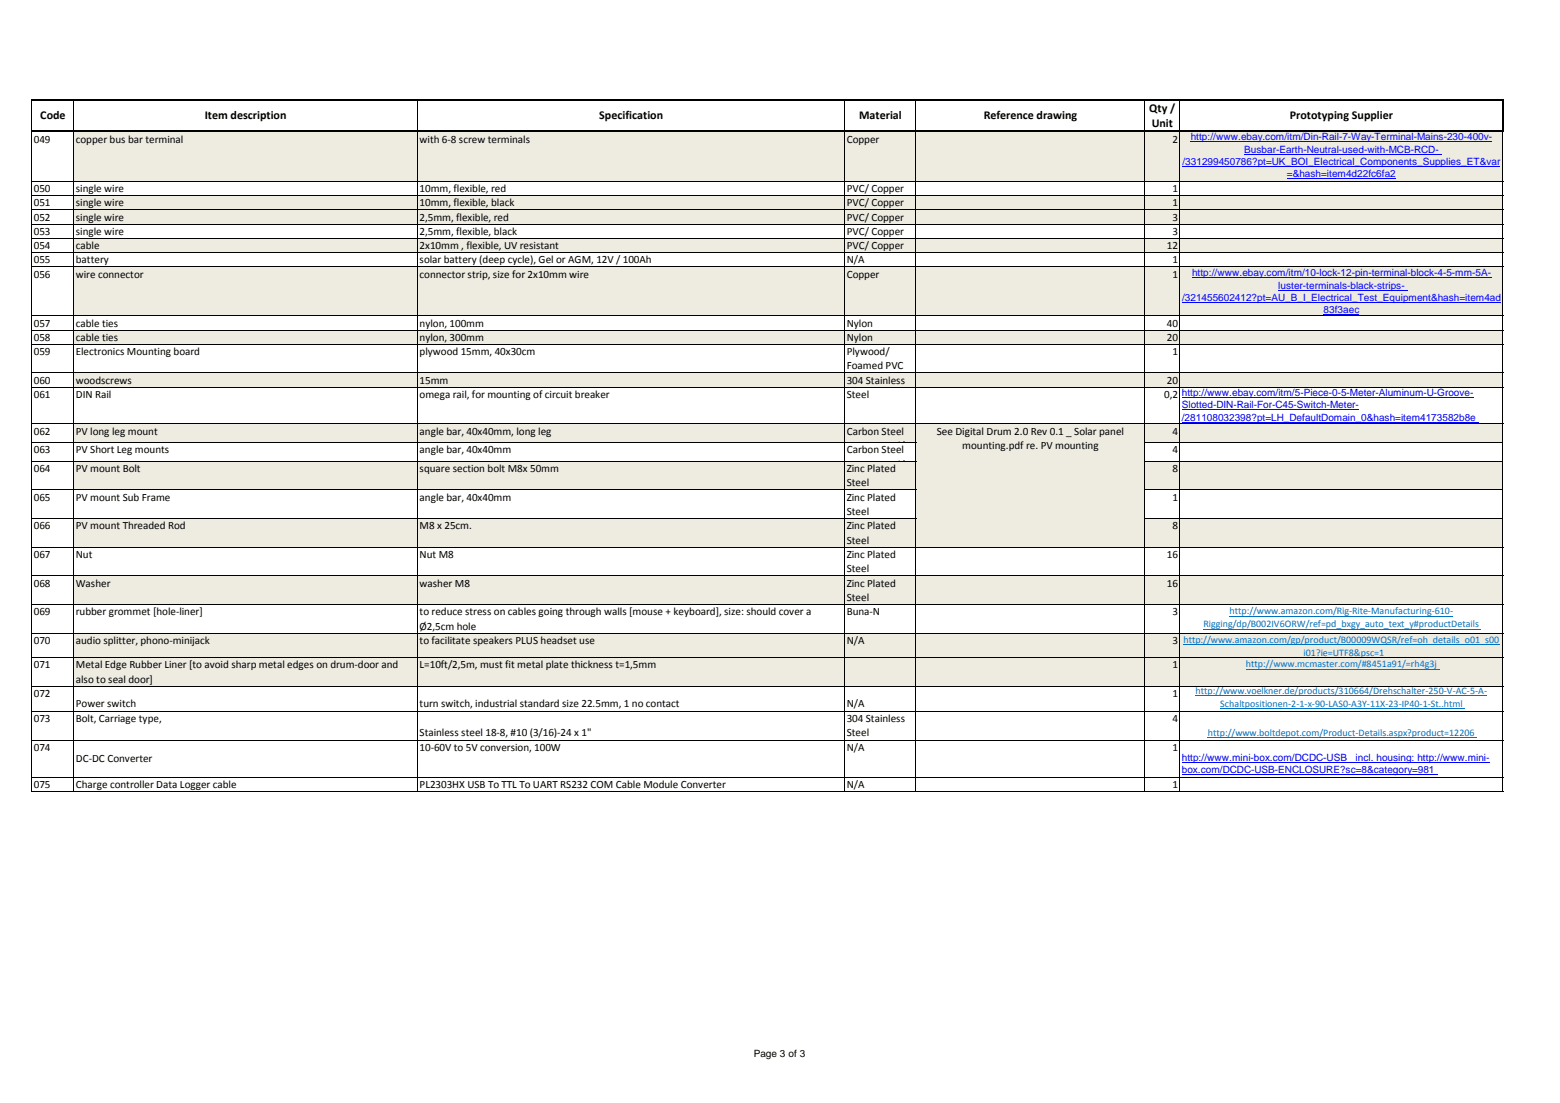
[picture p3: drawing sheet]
<svg xmlns="http://www.w3.org/2000/svg" width="297mm" height="210mm" viewBox="0 0 297 210" stroke-linecap="round" stroke-linejoin="round" font-family="sans-serif">
<defs><g id="words">
<g font-size="2.3">
<text x="7.7" y="22.7">Code</text>
<text x="39" y="22.7">Item description</text>
<text x="114.1" y="22.7">Specification</text>
<text x="163.6" y="22.7">Material</text>
<text x="187.3" y="22.7">Reference drawing</text>
<text x="218.8" y="21.3">Qty /</text>
<text x="245.6" y="22.7">Prototyping Supplier</text>
<text x="219.3" y="24.2">Unit</text>
</g>
<g font-size="2.1">
<text x="6.4" y="27.2">049</text>
<text x="14.4" y="27.2">copper bus bar terminal</text>
<text x="79.9" y="27.2">with 6-8 screw terminals</text>
<text x="161.2" y="27.2">Copper</text>
<text x="223.2" y="27.2">2</text>
<text x="6.4" y="36.6">050</text>
<text x="6.4" y="39.3">051</text>
<text x="14.4" y="36.6">single wire</text>
<text x="14.4" y="39.3">single wire</text>
<text x="79.9" y="36.6">10mm, flexible, red</text>
<text x="79.9" y="39.3">10mm, flexible, black</text>
<text x="161.2" y="36.6">PVC/ Copper</text>
<text x="161.2" y="39.3">PVC/ Copper</text>
<text x="223.2" y="36.6">1</text>
<text x="223.2" y="39.3">1</text>
<text x="6.4" y="42">052</text>
<text x="6.4" y="44.7">053</text>
<text x="6.4" y="47.4">054</text>
<text x="14.4" y="42">single wire</text>
<text x="14.4" y="44.7">single wire</text>
<text x="14.4" y="47.4">cable</text>
<text x="79.9" y="42">2,5mm, flexible, red</text>
<text x="79.9" y="44.7">2,5mm, flexible, black</text>
<text x="79.9" y="47.4">2x10mm , flexible, UV resistant</text>
<text x="161.2" y="42">PVC/ Copper</text>
<text x="161.2" y="44.7">PVC/ Copper</text>
<text x="161.2" y="47.4">PVC/ Copper</text>
<text x="222.2" y="47.4">12</text>
<text x="223.2" y="42">3</text>
<text x="223.2" y="44.7">3</text>
<text x="6.4" y="50.1">055</text>
<text x="6.4" y="52.9">056</text>
<text x="14.4" y="50.1">battery</text>
<text x="14.4" y="52.9">wire connector</text>
<text x="79.9" y="50.1">solar battery (deep cycle), Gel or AGM, 12V / 100Ah</text>
<text x="79.9" y="52.9">connector strip, size for 2x10mm wire</text>
<text x="161.2" y="50.1">N/A</text>
<text x="161.2" y="52.9">Copper</text>
<text x="223.2" y="50.1">1</text>
<text x="223.2" y="52.9">1</text>
<text x="6.4" y="62.2">057</text>
<text x="6.4" y="64.9">058</text>
<text x="14.4" y="62.2">cable ties</text>
<text x="14.4" y="64.9">cable ties</text>
<text x="79.9" y="62.2">nylon, 100mm</text>
<text x="79.9" y="64.9">nylon, 300mm</text>
<text x="161.2" y="62.2">Nylon</text>
<text x="161.2" y="64.9">Nylon</text>
<text x="222.2" y="62.2">40</text>
<text x="222.2" y="64.9">20</text>
<text x="6.4" y="67.6">059</text>
<text x="14.4" y="67.6">Electronics Mounting board</text>
<text x="79.9" y="67.6">plywood 15mm, 40x30cm</text>
<text x="161.2" y="67.6">Plywood/</text>
<text x="161.2" y="70.3">Foamed PVC</text>
<text x="223.2" y="67.6">1</text>
<text x="6.4" y="73.1">060</text>
<text x="6.4" y="75.8">061</text>
<text x="14.4" y="73.1">woodscrews</text>
<text x="14.4" y="75.8">DIN Rail</text>
<text x="79.9" y="73.1">15mm</text>
<text x="79.9" y="75.8">omega rail, for mounting of circuit breaker</text>
<text x="161.2" y="73.1">304 Stainless</text>
<text x="161.2" y="75.8">Steel</text>
<text x="221.7" y="75.8">0,2</text>
<text x="222.2" y="73.1">20</text>
<text x="6.4" y="82.7">062</text>
<text x="14.4" y="82.7">PV long leg mount</text>
<text x="79.9" y="82.7">angle bar, 40x40mm, long leg</text>
<text x="161.2" y="82.7">Carbon Steel</text>
<text x="178.4" y="82.7">See Digital Drum 2.0 Rev 0.1 _ Solar panel</text>
<text x="223.2" y="82.7">4</text>
<text x="6.4" y="86.3">063</text>
<text x="6.4" y="89.9">064</text>
<text x="14.4" y="86.3">PV Short Leg mounts</text>
<text x="14.4" y="89.9">PV mount Bolt</text>
<text x="79.9" y="86.3">angle bar, 40x40mm</text>
<text x="79.9" y="89.9">square section bolt M8x 50mm</text>
<text x="161.2" y="85.5">Hot Formed/</text>
<text x="161.2" y="86.3">Carbon Steel</text>
<text x="161.2" y="89.1">Hot Formed/</text>
<text x="161.2" y="89.9">Zinc Plated</text>
<text x="183.2" y="85.5">mounting.pdf re. PV mounting</text>
<text x="223.2" y="86.3">4</text>
<text x="223.2" y="89.9">8</text>
<text x="6.4" y="95.3">065</text>
<text x="14.4" y="95.3">PV mount Sub Frame</text>
<text x="79.9" y="95.3">angle bar, 40x40mm</text>
<text x="161.2" y="92.6">Steel</text>
<text x="161.2" y="95.3">Zinc Plated</text>
<text x="223.2" y="95.3">1</text>
<text x="6.4" y="100.8">066</text>
<text x="14.4" y="100.8">PV mount Threaded Rod</text>
<text x="79.9" y="100.8">M8 x 25cm.</text>
<text x="161.2" y="98.1">Steel</text>
<text x="161.2" y="100.8">Zinc Plated</text>
<text x="223.2" y="100.8">8</text>
<text x="6.4" y="106.2">067</text>
<text x="14.4" y="106.2">Nut</text>
<text x="79.9" y="106.2">Nut M8</text>
<text x="161.2" y="103.5">Steel</text>
<text x="161.2" y="106.2">Zinc Plated</text>
<text x="222.2" y="106.2">16</text>
<text x="6.4" y="111.7">068</text>
<text x="14.4" y="111.7">Washer</text>
<text x="79.9" y="111.7">washer M8</text>
<text x="161.2" y="109">Steel</text>
<text x="161.2" y="111.7">Zinc Plated</text>
<text x="222.2" y="111.7">16</text>
<text x="6.4" y="117.2">069</text>
<text x="14.4" y="117.2">rubber grommet [hole-liner]</text>
<text x="79.9" y="117.2">to reduce stress on cables going through walls [mouse + keyboard], size: should cover a</text>
<text x="79.9" y="119.9">Ø2,5cm hole</text>
<text x="161.2" y="114.5">Steel</text>
<text x="161.2" y="117.2">Buna-N</text>
<text x="223.2" y="117.2">3</text>
<text x="6.4" y="122.6">070</text>
<text x="14.4" y="122.6">audio splitter, phono-minijack</text>
<text x="79.9" y="122.6">to facilitate speakers PLUS headset use</text>
<text x="161.2" y="122.6">N/A</text>
<text x="223.2" y="122.6">3</text>
<text x="6.4" y="127.3">071</text>
<text x="14.4" y="127.3">Metal Edge Rubber Liner [to avoid sharp metal edges on drum-door and</text>
<text x="14.4" y="130">also to seal door]</text>
<text x="79.9" y="127.3">L=10ft/2,5m, must fit metal plate thickness t=1,5mm</text>
<text x="223.2" y="127.3">1</text>
<text x="6.4" y="132.7">072</text>
<text x="6.4" y="137.5">073</text>
<text x="14.4" y="134.7">Power switch</text>
<text x="14.4" y="137.4">Bolt, Carriage type,</text>
<text x="79.9" y="134.7">turn switch, industrial standard size 22.5mm, 1 no contact</text>
<text x="161.2" y="134.7">N/A</text>
<text x="161.2" y="137.4">304 Stainless</text>
<text x="223.2" y="132.7">1</text>
<text x="223.2" y="137.5">4</text>
<text x="6.4" y="143">074</text>
<text x="79.9" y="140.1">Stainless steel 18-8, #10 (3/16)-24 x 1&quot;</text>
<text x="79.9" y="143">10-60V to 5V conversion, 100W</text>
<text x="161.2" y="140.1">Steel</text>
<text x="161.2" y="143">N/A</text>
<text x="223.2" y="143">1</text>
<text x="14.4" y="145.1">DC-DC Converter</text>
<text x="6.4" y="150.1">075</text>
<text x="14.4" y="150.1">Charge controller Data Logger cable</text>
<text x="79.9" y="150.1">PL2303HX USB To TTL To UART RS232 COM Cable Module Converter</text>
<text x="161.2" y="150.1">N/A</text>
<text x="223.2" y="150.1">1</text>
</g>
<g font-size="1.9" fill="#00f">
<text x="226.7" y="26.7">http://www.ebay.com/itm/Din-Rail-7-Way-Terminal-Mains-230-400v-</text>
<text x="236.9" y="29.1">Busbar-Earth-Neutral-used-with-MCB-RCD-</text>
<text x="225.1" y="31.4">/331299450786?pt=UK_BOI_Electrical_Components_Supplies_ET&amp;var</text>
<text x="245" y="33.7">=&amp;hash=item4d22fc6fa2</text>
<text x="226.9" y="52.6">http://www.ebay.com/itm/10-lock-12-pin-terminal-block-4-5-mm-5A-</text>
<text x="225" y="57.3">/321455602412?pt=AU_B_I_Electrical_Test_Equipment&amp;hash=item4ad</text>
<text x="243.4" y="55">luster-terminals-black-strips-</text>
<text x="252" y="59.6">83f3aec</text>
<text x="225" y="75.4">http://www.ebay.com/itm/5-Piece-0-5-Meter-Aluminum-U-Groove-</text>
<text x="225" y="77.8">Slotted-DIN-Rail-For-C45-Switch-Meter-</text>
<text x="225" y="80.1">/281108032398?pt=LH_DefaultDomain_0&amp;hash=item4173582b8e</text>
<text x="225" y="144.9">http://www.mini-box.com/DCDC-USB</text>
<text x="225" y="147.2">box.com/DCDC-USB-ENCLOSURE?sc=8&amp;category=981</text>
<text x="258.1" y="144.9">incl. housing: http://www.mini-</text>
</g>
<g font-size="1.9" fill="#0070c0">
<text x="229.2" y="119.5">Rigging/dp/B002IV6ORW/ref=pd_bxgy_auto_text_y#productDetails</text>
<text x="234.1" y="117">http://www.amazon.com/Rig-Rite-Manufacturing-610-</text>
<text x="225.3" y="122.4">http://www.amazon.com/gp/product/B00009WQSR/ref=oh_details_o01_s00</text>
<text x="247.3" y="124.9">_i01?ie=UTF8&amp;psc=1</text>
<text x="237.2" y="127.1">http://www.mcmaster.com/#8451a91/=rh4g3j</text>
<text x="227.6" y="132.2">http://www.voelkner.de/products/310664/Drehschalter-250-V-AC-5-A-</text>
<text x="232.3" y="134.7">Schaltpositionen-2-1-x-90-LAS0-A3Y-11X-23-IP40-1-St..html</text>
<text x="230" y="140.1">http://www.boltdepot.com/Product-Details.aspx?product=12206</text>
</g>
<text font-size="1.9" x="143.5" y="201.3">Page 3 of 3</text>
</g></defs>
<path d="M6 19.3v5.5M14 19.3v5.5M79.5 19.3v5.5M160.8 19.3v5.5M174.4 19.3v5.5M218 19.3v5.5M224.6 19.3v5.5" fill="none" stroke="#000" stroke-width=".19"/>
<path d="M6 19.1h280.3M286.2 19.3v5.8M6 25h280.3" fill="none" stroke="#000" stroke-width=".3"/>
<g fill="#eeece1">
<path d="M14.1 25.2h272.1v9.4h-272.1z"/>
<path d="M14.1 37.3h272.1v5.4h-272.1z"/>
<path d="M14.1 45.4h272.1v2.7h-272.1z"/>
<path d="M14.1 50.8h272.1v9.4h-272.1z"/>
<path d="M14.1 62.9h272.1v2.7h-272.1z"/>
<path d="M14.1 71h272.1v2.7h-272.1z"/>
<path d="M14.1 80.7h272.1v3.6h-272.1z"/>
<path d="M174.4 84.3h43.6v3.5h-43.6z"/>
<path d="M14.1 87.8h272.1v5.5h-272.1z"/>
<path d="M174.4 93.3h43.6v5.5h-43.6z"/>
<path d="M14.1 98.8h272.1v5.4h-272.1z"/>
<path d="M14.1 109.7h272.1v5.4h-272.1z"/>
<path d="M14.1 120.6h272.1v10.1h-272.1z"/>
</g>
<g fill="none" stroke="#00f" stroke-width=".19">
<path d="M225.1 31.7h60.5M226.7 27h57.4M236.9 29.3h37.5M245 34h20.7M225 57.6h60.8M226.9 52.9h57M243.4 55.2h24.6M252 59.9h6.8M225 75.7h55.5M225 78.1h33.7M225 80.4h56.5M225 145.2h58.6"/>
<path d="M225 147.5h48.6"/>
</g>
<path d="M229.2 119.8h52.8M234.1 117.3h42.6M225.3 122.8h60.2M227.6 132.5h55.6M232.3 135h46.6M237.2 127.4h36.8M247.3 125.2h16.6M230 140.5h51.2" fill="none" stroke="#0070c0" stroke-width=".19"/>
<g fill="none" stroke="#000" stroke-width=".19">
<path d="M6 25.1v125.7M6.1 25.1h280.1M6.1 34.6h280.1M6.1 37.3h280.1M6.1 40h280.1M14 25.2v125.6M79.5 25.2v125.6M160.8 25.2v125.6M174.4 25.2v125.6M218 25.2v125.6M224.6 25.2v125.6M286.2 25.2v125.6"/>
<path d="M6.1 42.7h280.1M6.1 45.4h280.1M6.1 48.1h280.1M6.1 50.8h280.1M6.1 60.1h280.1M6.1 62.8h280.1M6.1 65.5h280.1M6.1 71h280.1M6.1 73.7h280.1M6.1 84.3h168.4M6.1 87.8h168.4M6.1 93.3h168.4"/>
<path d="M6.1 98.7h168.4M6.1 80.7h280.1M218.1 84.3h68.1M218.1 87.8h68.1M218.1 93.3h68.1M218.1 98.7h68.1M6.1 104.2h280.1M6.1 109.7h280.1M6.1 115.1h280.1M6.1 120.6h280.1M6.1 125.2h280.1M6.1 130.7h280.1"/>
<path d="M6.1 135.5h280.1M6.1 140.9h280.1M6.1 148.1h280.1M6.1 150.8h280.1"/>
</g>
<use href="#words"/>
</svg>
